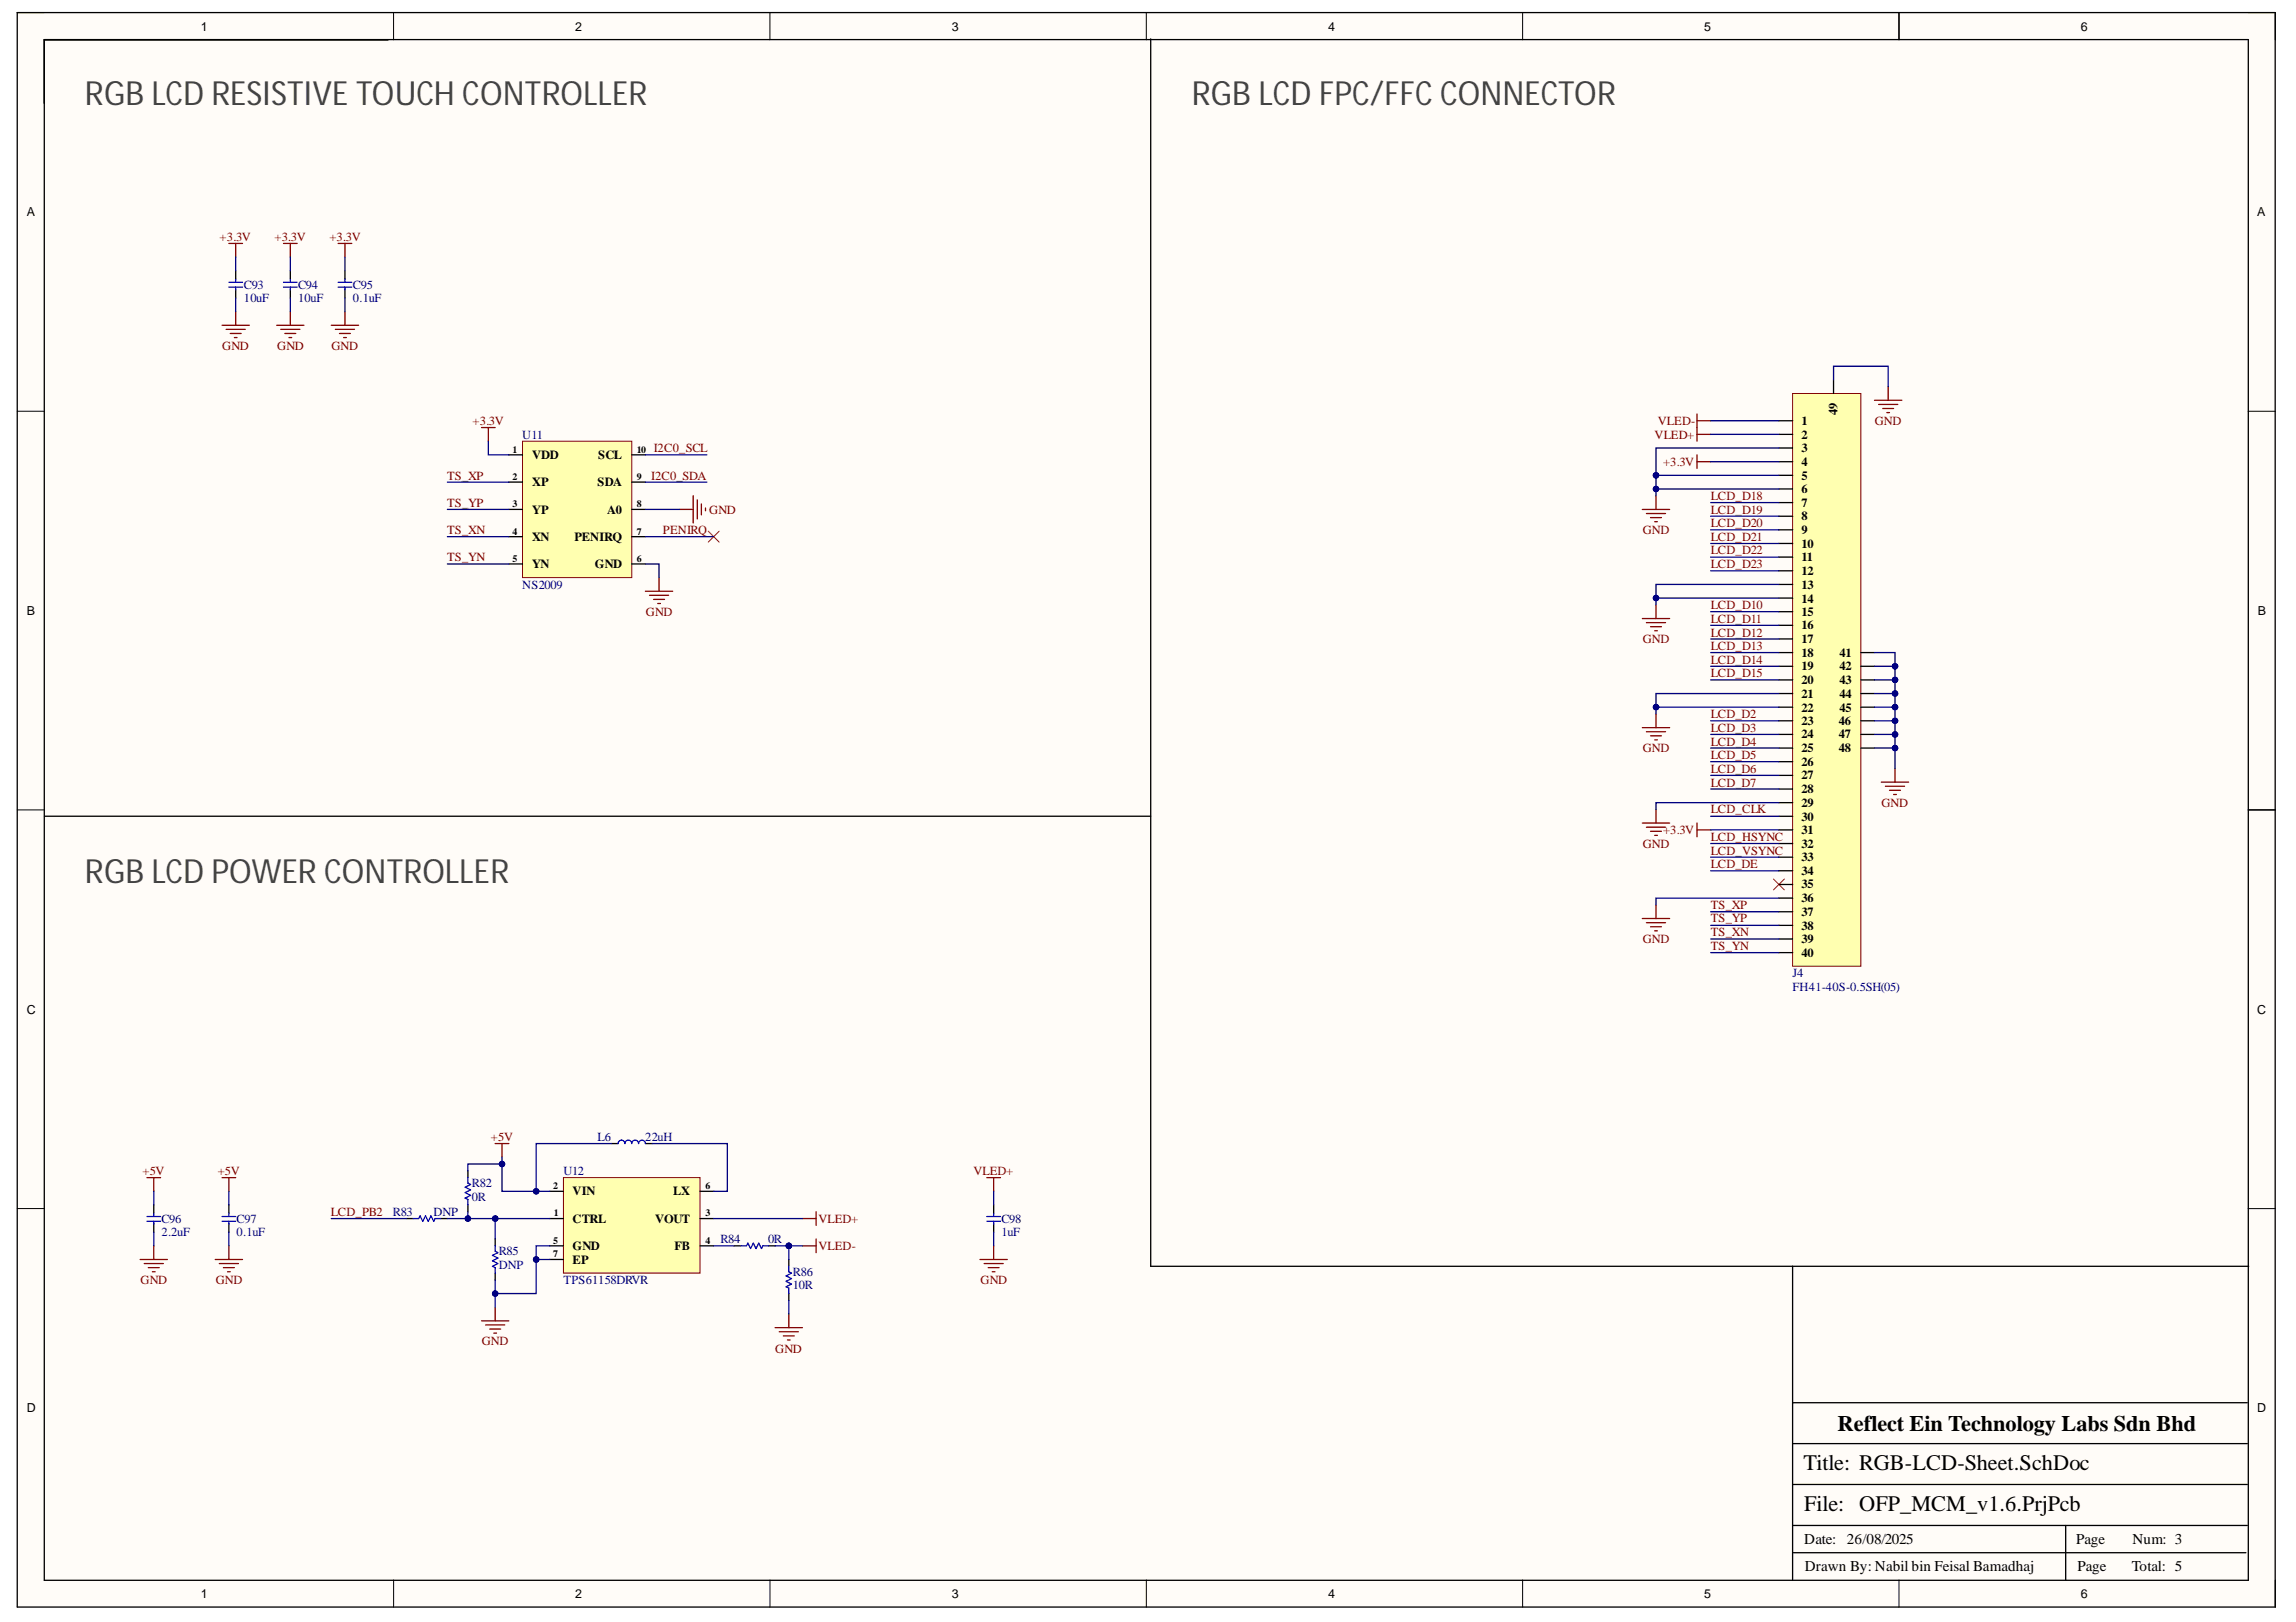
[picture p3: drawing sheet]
<svg xmlns="http://www.w3.org/2000/svg" width="297mm" height="210mm" viewBox="0 0 297 210" stroke-linecap="round" stroke-linejoin="round" font-family="sans-serif">
<defs><g id="words">
<g font-size="4.3" fill="#434343">
<text x="11" y="13.6">RGB LCD RESISTIVE TOUCH CONTROLLER</text>
<text x="154.2" y="13.6">RGB LCD FPC/FFC CONNECTOR</text>
<text x="11" y="114.2">RGB LCD POWER CONTROLLER</text>
</g>
<g font-size="2.9">
<text x="237.7" y="185.2">Reflect Ein Technology Labs Sdn Bhd</text>
<text x="233.3" y="190.3">Title: RGB-LCD-Sheet.SchDoc</text>
<text x="233.4" y="195.6">File: OFP_MCM_v1.6.PrjPcb</text>
</g>
<g font-size="1.9">
<text x="233.4" y="199.8">Date: 26/08/2025</text>
<text x="233.5" y="203.3">Drawn By: Nabil bin Feisal Bamadhaj</text>
<text x="268.6" y="199.8">Page</text>
<text x="268.8" y="203.3">Page</text>
<text x="275.8" y="203.3">Total: 5</text>
<text x="275.9" y="199.8">Num: 3</text>
</g>
<g font-size="1.6">
<text x="26" y="4">1</text>
<text x="74.4" y="4">2</text>
<text x="123.1" y="4">3</text>
<text x="171.8" y="4">4</text>
<text x="220.5" y="4">5</text>
<text x="269.2" y="4">6</text>
<text x="3.5" y="28">A</text>
<text x="292" y="28">A</text>
<text x="237.7" y="53.6" transform="rotate(-90 237.7 53.6)">49</text>
<text x="68.8" y="59.4">VDD</text>
<text x="77.4" y="59.4">SCL</text>
<text x="233.1" y="55">1</text>
<text x="233.1" y="56.8">2</text>
<text x="233.1" y="58.5">3</text>
<text x="68.8" y="62.9">XP</text>
<text x="77.3" y="62.9">SDA</text>
<text x="233.1" y="60.3">4</text>
<text x="233.1" y="62.1">5</text>
<text x="233.1" y="63.8">6</text>
<text x="233.1" y="65.6">7</text>
<text x="68.8" y="66.5">YP</text>
<text x="68.8" y="70">XN</text>
<text x="74.3" y="70">PENIRQ</text>
<text x="78.6" y="66.5">A0</text>
<text x="233.1" y="67.3">8</text>
<text x="233.1" y="69.1">9</text>
<text x="233.1" y="70.9">10</text>
<text x="68.8" y="73.5">YN</text>
<text x="77" y="73.5">GND</text>
<text x="233.1" y="72.7">11</text>
<text x="233.1" y="74.4">12</text>
<text x="233.1" y="76.2">13</text>
<text x="233.1" y="78">14</text>
<text x="3.5" y="79.6">B</text>
<text x="233.1" y="79.7">15</text>
<text x="233.1" y="81.4">16</text>
<text x="233.1" y="83.2">17</text>
<text x="292.1" y="79.6">B</text>
<text x="233.1" y="85">18</text>
<text x="233.1" y="86.8">19</text>
<text x="233.1" y="88.5">20</text>
<text x="238" y="85">41</text>
<text x="238" y="86.8">42</text>
<text x="238" y="88.5">43</text>
<text x="233.1" y="90.3">21</text>
<text x="233.1" y="92.1">22</text>
<text x="233.1" y="93.9">23</text>
<text x="233.1" y="95.5">24</text>
<text x="237.9" y="93.9">46</text>
<text x="237.9" y="95.5">47</text>
<text x="238" y="90.3">44</text>
<text x="238" y="92.1">45</text>
<text x="233.1" y="97.3">25</text>
<text x="233.1" y="99.1">26</text>
<text x="233.1" y="100.9">27</text>
<text x="237.9" y="97.3">48</text>
<text x="233.1" y="102.6">28</text>
<text x="233.1" y="104.4">29</text>
<text x="233.1" y="106.2">30</text>
<text x="233.1" y="108">31</text>
<text x="233.1" y="109.7">32</text>
<text x="233.1" y="111.4">33</text>
<text x="233.1" y="113.2">34</text>
<text x="233.1" y="115">35</text>
<text x="233.1" y="116.8">36</text>
<text x="233.1" y="118.5">37</text>
<text x="233.1" y="120.3">38</text>
<text x="233.1" y="122.1">39</text>
<text x="233.1" y="123.8">40</text>
<text x="3.5" y="131.2">C</text>
<text x="292" y="131.2">C</text>
<text x="74.1" y="154.7">VIN</text>
<text x="87.1" y="154.7">LX</text>
<text x="74.1" y="158.2">CTRL</text>
<text x="74.1" y="161.8">GND</text>
<text x="84.7" y="158.2">VOUT</text>
<text x="87.3" y="161.8">FB</text>
<text x="74.1" y="163.6">EP</text>
<text x="3.5" y="182.7">D</text>
<text x="292" y="182.7">D</text>
<text x="26" y="206.8">1</text>
<text x="74.4" y="206.8">2</text>
<text x="123.1" y="206.8">3</text>
<text x="171.8" y="206.8">4</text>
<text x="220.5" y="206.8">5</text>
<text x="269.2" y="206.8">6</text>
</g>
<g font-size="1.6" fill="#800000">
<text x="28.4" y="31.2">+3.3V</text>
<text x="35.5" y="31.2">+3.3V</text>
<text x="42.6" y="31.2">+3.3V</text>
<text x="28.8" y="45.3">GND</text>
<text x="35.9" y="45.3">GND</text>
<text x="42.9" y="45.3">GND</text>
<text x="61.1" y="55">+3.3V</text>
<text x="84.6" y="58.5">I2C0_SCL</text>
<text x="214" y="56.8">VLED+</text>
<text x="214.5" y="55">VLED-</text>
<text x="242.5" y="55">GND</text>
<text x="57.8" y="62.1">TS_XP</text>
<text x="57.8" y="65.6">TS_YP</text>
<text x="84.2" y="62.1">I2C0_SDA</text>
<text x="215.1" y="60.3">+3.3V</text>
<text x="221.3" y="64.7">LCD_D18</text>
<text x="57.8" y="69.1">TS_XN</text>
<text x="85.8" y="69.1">PENIRQ</text>
<text x="91.8" y="66.5">GND</text>
<text x="212.5" y="69.1">GND</text>
<text x="221.3" y="66.5">LCD_D19</text>
<text x="221.3" y="68.3">LCD_D20</text>
<text x="221.3" y="70">LCD_D21</text>
<text x="221.3" y="71.7">LCD_D22</text>
<text x="57.8" y="72.7">TS_YN</text>
<text x="221.3" y="73.5">LCD_D23</text>
<text x="83.6" y="79.7">GND</text>
<text x="212.5" y="83.2">GND</text>
<text x="221.3" y="78.8">LCD_D10</text>
<text x="221.3" y="80.6">LCD_D11</text>
<text x="221.3" y="82.4">LCD_D12</text>
<text x="221.3" y="84.1">LCD_D13</text>
<text x="221.3" y="85.9">LCD_D14</text>
<text x="221.3" y="87.6">LCD_D15</text>
<text x="221.3" y="92.9">LCD_D2</text>
<text x="221.3" y="94.7">LCD_D3</text>
<text x="212.5" y="97.3">GND</text>
<text x="221.3" y="96.5">LCD_D4</text>
<text x="221.3" y="98.3">LCD_D5</text>
<text x="221.3" y="100">LCD_D6</text>
<text x="221.3" y="101.8">LCD_D7</text>
<text x="215.1" y="108">+3.3V</text>
<text x="221.3" y="105.3">LCD_CLK</text>
<text x="243.4" y="104.4">GND</text>
<text x="212.5" y="109.7">GND</text>
<text x="221.3" y="108.8">LCD_HSYNC</text>
<text x="221.3" y="110.6">LCD_VSYNC</text>
<text x="221.3" y="112.4">LCD_DE</text>
<text x="221.3" y="117.7">TS_XP</text>
<text x="221.3" y="119.4">TS_YP</text>
<text x="212.5" y="122.1">GND</text>
<text x="221.3" y="121.1">TS_XN</text>
<text x="221.3" y="122.9">TS_YN</text>
<text x="63.5" y="147.7">+5V</text>
<text x="18.4" y="152.1">+5V</text>
<text x="28.2" y="152.1">+5V</text>
<text x="125.9" y="152.1">VLED+</text>
<text x="42.8" y="157.4">LCD_PB2</text>
<text x="105.9" y="161.8">VLED-</text>
<text x="105.9" y="158.2">VLED+</text>
<text x="18.2" y="166.2">GND</text>
<text x="27.9" y="166.2">GND</text>
<text x="126.9" y="166.2">GND</text>
<text x="62.3" y="174.1">GND</text>
<text x="100.3" y="175">GND</text>
</g>
<g font-size="1.6" fill="#000080">
<text x="31.5" y="37.3">C93</text>
<text x="31.5" y="39.1">10uF</text>
<text x="38.6" y="37.3">C94</text>
<text x="38.6" y="39.1">10uF</text>
<text x="45.7" y="37.3">C95</text>
<text x="45.7" y="39.1">0.1uF</text>
<text x="67.6" y="56.8">U11</text>
<text x="67.6" y="76.2">NS2009</text>
<text x="231.9" y="126.5">J4</text>
<text x="231.9" y="128.2">FH41-40S-0.5SH(05)</text>
<text x="77.3" y="147.7">L6</text>
<text x="83.5" y="147.7">22uH</text>
<text x="61.1" y="153.7">R82</text>
<text x="61.1" y="155.4">0R</text>
<text x="72.9" y="152.1">U12</text>
<text x="20.9" y="158.2">C96</text>
<text x="20.9" y="160">2.2uF</text>
<text x="30.6" y="158.2">C97</text>
<text x="30.6" y="160">0.1uF</text>
<text x="50.8" y="157.4">R83</text>
<text x="56.1" y="157.4">DNP</text>
<text x="93.2" y="160.9">R84</text>
<text x="99.4" y="160.9">0R</text>
<text x="129.6" y="158.2">C98</text>
<text x="129.6" y="160">1uF</text>
<text x="64.5" y="162.5">R85</text>
<text x="64.5" y="164.2">DNP</text>
<text x="72.9" y="166.2">TPS61158DRVR</text>
<text x="102.6" y="165.2">R86</text>
<text x="102.6" y="166.8">10R</text>
</g>
<g font-size="1.3">
<text x="66.3" y="58.6">1</text>
<text x="82.4" y="58.6">10</text>
<text x="66.3" y="62.1">2</text>
<text x="66.3" y="65.6">3</text>
<text x="82.4" y="65.6">8</text>
<text x="82.4" y="62.1">9</text>
<text x="66.3" y="69.2">4</text>
<text x="82.4" y="69.2">7</text>
<text x="66.3" y="72.7">5</text>
<text x="82.4" y="72.7">6</text>
<text x="71.5" y="153.9">2</text>
<text x="91.3" y="153.9">6</text>
<text x="71.5" y="160.9">5</text>
<text x="71.6" y="157.4">1</text>
<text x="91.3" y="160.9">4</text>
<text x="91.3" y="157.4">3</text>
<text x="71.5" y="162.7">7</text>
</g>
</g></defs>
<g fill="#fffcf8">
<path d="M2.2 1.6h292.2v206.4h-292.2z" fill-rule="evenodd"/>
<path d="M5.8 5.2h285v199.3h-285z" fill-rule="evenodd"/>
</g>
<g fill="none" stroke="#000" stroke-width=".13">
<path d="M2.2 1.6h3.6M50.9 1.6v3.6M99.6 1.6v3.6M148.3 1.6v3.6M197 1.6v3.6M245.7 1.6v3.6M290.8 1.6h3.6v3.6M2.2 53.2h3.6M290.8 53.2h3.6M2.2 104.8h3.6M290.8 104.8h3.6M2.2 156.4h3.6"/>
<path d="M290.8 156.4h3.6M50.9 204.5v3.5M99.6 204.5v3.5M148.3 204.5v3.5M197 204.5v3.5M245.7 204.5v3.5M294.4 204.5v3.5"/>
</g>
<g fill="none" stroke="#000" stroke-width=".17">
<path d="M2.2 1.6h292.1v206.4h-292.1zM5.7 5.1h285.2v199.4h-285.2zM5.7 5.2h44.5M245.7 1.6v3.5M30.5 35v1.1M30.5 37.4v1.2M37.6 35v1.1M37.6 37.4v1.2M44.6 35v1.1M44.6 37.4v1.2M290.9 104.8h3.5M290.9 163.9h-59v40.6"/>
<path d="M231.9 197.4h58.8M231.9 192.1h58.8M231.9 186.8h58.8M231.9 181.5h58.8M267.2 197.4v7.1M231.9 200.9h58.7"/>
</g>
<path d="M29.6 37.2h1.8M29.6 36.5h1.8M30.5 36.1v.3M30.5 37.2v.3M36.7 37.2h1.7M36.7 36.5h1.7M37.6 36.1v.3M37.6 37.2v.3M43.7 37.2h1.8M43.7 36.5h1.8M44.6 36.1v.3M44.6 37.2v.3" fill="none" stroke="#00f" stroke-width=".17"/>
<g fill="none" stroke="#800000" stroke-width=".17">
<path d="M29.6 31.5h1.8M30.5 31.5v1.8M36.7 31.5h1.7M37.6 31.5v1.8M43.7 31.5h1.8M44.6 31.5v1.8M28.7 42.1h3.6M29.3 42.6h2.4M29.8 43.2h1.4M30.3 43.7h.4M30.5 40.3v1.8M35.8 42.1h3.5"/>
<path d="M36.3 42.6h2.5M36.9 43.2h1.4M37.4 43.7h.3M37.6 40.3v1.8M42.9 42.1h3.5M43.4 42.6h2.5M43.9 43.2h1.4M44.5 43.7h.3M44.6 40.3v1.8"/>
</g>
<path d="M67.6 57.1h14.1v17.6h-14.1z" fill-rule="evenodd" fill="#ffffb0"/>
<path d="M67.6 57.1h14.1v17.6h-14.1z" fill="none" stroke="#800000" stroke-width=".13"/>
<path d="M148.9 5v158.9h83M65.8 58.9h1.8M81.7 58.9h1.8M65.8 62.4h1.8M65.8 65.9h1.8M65.8 69.4h1.8M65.8 73h1.8M81.7 62.4h1.8M81.7 65.9h1.8M81.7 69.4h1.8M81.7 73h1.8M5.8 105.6h143.1" fill="none" stroke="#000" stroke-width=".17"/>
<g fill="none" stroke="#800000" stroke-width=".17">
<path d="M62.3 55.3h1.8M63.2 55.3v1.8M219.5 53.6v3.5M219.5 58.9v1.7M219.5 54.4h1.8M219.5 56.2h1.8M219.5 59.8h1.8M83.5 76.5h3.5M84 77h2.5M84.6 77.6h1.4M85.1 78.1h.3M85.3 74.7v1.8"/>
<path d="M87.9 65.9h1.8M89.7 64.2v3.5M90.2 64.7v2.5M90.7 65.2v1.4M91.3 65.7v.4M212.5 65.9h3.5M213 66.5h2.5M213.5 67h1.4M214.1 67.5h.3M214.2 64.2v1.7M214.2 78.3v1.7M212.5 80h3.5"/>
<path d="M212.5 94.2h3.5M213 80.6h2.5M213 94.7h2.5M213.5 81.1h1.4M213.5 95.2h1.4M214.1 81.6h.3M214.1 95.7h.3M214.2 92.4v1.8M212.5 106.5h3.5M212.5 118.9h3.5M213 107h2.5M213 119.4h2.5"/>
<path d="M213.5 107.6h1.4M213.5 119.9h1.4M214.1 108.1h.3M214.2 104.7v1.8M214.2 117.1v1.8M219.5 106.5v1.8M219.5 107.4h1.8M214.1 120.5h.3"/>
</g>
<path d="M91.6 68.7l1.4 1.5M93 68.7l-1.4 1.5M229.4 113.8l1.4 1.4M230.8 113.8l-1.4 1.4" fill="none" stroke="#f00" stroke-width=".13"/>
<path d="M72.9 152.4h17.7v12.4h-17.7z" fill-rule="evenodd" fill="#ffffb0"/>
<path d="M72.9 152.4h17.7v12.4h-17.7z" fill="none" stroke="#800000" stroke-width=".13"/>
<g fill="none" stroke="#000" stroke-width=".17">
<path d="M19.9 155.9v1.1M19.9 158.3v1.2M29.6 155.9v1.1M29.6 158.3v1.2M52.6 157.7h.9M57 157.7h.9M60.5 151.5v.9M60.5 155.9v.9M71.1 157.7h1.8M71.1 154.2h1.8M79.1 148h.9M83.5 148h.9"/>
<path d="M90.6 157.7h1.7M90.6 154.2h1.7M128.6 155.9v1.1M128.6 158.3v1.2M64.1 160.3v.9M64.1 164.8v.8M71.1 161.2h1.8M71.1 163h1.8M90.6 161.2h1.7M95 161.2h.9M99.4 161.2h.9M102 163v.9"/>
<path d="M102 167.4v.9"/>
</g>
<g fill="none" stroke="#00f" stroke-width=".17">
<path d="M19 158h1.8M19 157.4h1.8M19.9 157v.3M19.9 158v.4M28.7 158h1.8M28.7 157.4h1.8M29.6 157v.3M29.6 158v.4M53.5 157.7h.7l.1-.4 .4 .7 .3-.7 .4 .7 .4-.7 .3 .7 .2-.3h.7M60.5 152.4v.7l.4 .2-.7 .3 .7 .4-.7 .3 .7 .4-.7 .3 .3 .2v.7M80 148a.44 .44 0 0 1 .4-.5 .44 .44 0 0 1 .4 .5 .44 .44 0 0 1 .5-.5 .44 .44 0 0 1 .4 .5 .44 .44 0 0 1 .5-.5 .44 .44 0 0 1 .4 .5 .44 .44 0 0 1 .5-.5 .44 .44 0 0 1 .4 .5M127.7 158h1.7"/>
<path d="M127.7 157.4h1.7M128.6 157v.3M128.6 158v.4M64.1 161.2v.7l.3 .2-.7 .4 .7 .3-.7 .4 .7 .3-.7 .4 .4 .1v.8M95.9 161.2h.7l.1-.3 .4 .7 .4-.7 .3 .7 .4-.7 .3 .7 .2-.4h.7M102 163.9v.7l.4 .2-.7 .3 .7 .4-.7 .3 .7 .4-.7 .3 .3 .2v.7"/>
</g>
<g fill="none" stroke="#800000" stroke-width=".17">
<path d="M242.5 51.8h3.5M243 52.3h2.5M243.6 52.9h1.4M244.1 53.4h.4M244.3 50v1.8M19 152.4h1.8M19.9 152.4v1.8M28.7 152.4h1.8M29.6 152.4v1.8M64.1 148h1.7M64.9 148v1.8M103.8 157.7h1.8"/>
<path d="M105.6 156.8v1.8M127.7 152.4h1.7M128.6 152.4v1.8M18.1 163h3.6M18.7 163.5h2.4M19.2 164h1.4M19.7 164.6h.4M19.9 161.2v1.8M27.8 163h3.6M28.4 163.5h2.4M28.9 164h1.4M29.4 164.6h.4"/>
<path d="M29.6 161.2v1.8M62.3 170.9h3.5M62.8 171.5h2.5M63.4 172h1.4M63.9 172.5h.3M64.1 169.2v1.7M100.3 171.8h3.5M100.8 172.3h2.5M101.3 172.9h1.5M101.9 173.4h.3M102 170v1.8M103.8 161.2h1.8"/>
<path d="M105.6 160.3v1.8M126.8 163h3.5M127.3 163.5h2.5M127.8 164h1.5M128.4 164.6h.3M128.6 161.2v1.8"/>
</g>
<path d="M231.9 50.9h8.8v74.1h-8.8z" fill-rule="evenodd" fill="#ffffb0"/>
<path d="M231.9 50.9h8.8v74.1h-8.8z" fill="none" stroke="#800000" stroke-width=".13"/>
<g fill="none" stroke="#000" stroke-width=".17">
<path d="M230.1 54.4h1.8M230.1 56.2h1.8M230.1 58h1.8M230.1 59.8h1.8M237.2 49.2v1.7M230.1 61.5h1.8M230.1 63.3h1.8M230.1 65h1.8M230.1 66.8h1.8M230.1 68.6h1.8M230.1 70.3h1.8M230.1 72.1h1.8"/>
<path d="M230.1 73.9h1.8M230.1 75.6h1.8M230.1 77.4h1.8M230.1 79.2h1.8M230.1 84.5h1.8M230.1 86.2h1.8M230.1 88h1.8M230.1 89.8h1.8M230.1 91.5h1.8M230.1 93.3h1.8M230.1 95h1.8M230.1 96.8h1.8"/>
<path d="M230.1 80.9h1.8M230.1 82.7h1.8M230.1 98.6h1.8M240.7 84.5h1.8M240.7 86.2h1.8M240.7 88h1.8M240.7 89.8h1.8M240.7 91.5h1.8M240.7 93.3h1.8M240.7 95h1.8M240.7 96.8h1.8M230.1 100.3h1.8"/>
<path d="M230.1 102.1h1.8M230.1 103.9h1.8M230.1 105.6h1.8M230.1 107.4h1.8M230.1 109.2h1.8M230.1 110.9h1.8M230.1 112.7h1.8M230.1 114.5h1.8M230.1 116.2h1.8M230.1 118h1.8M230.1 119.8h1.8M230.1 121.5h1.8"/>
<path d="M230.1 123.3h1.8"/>
</g>
<g fill="none" stroke="#000080" stroke-width=".17">
<path d="M30.5 33.3v1.7M30.5 38.6v1.7M37.6 33.3v1.7M37.6 38.6v1.7M44.6 33.3v1.7M44.6 38.6v1.7M63.2 57.1v1.8h2.6M83.5 58.9h7.9M221.3 54.4h8.8M221.3 56.2h8.8M221.3 59.8h8.8M57.9 62.4h7.9"/>
<path d="M57.9 65.9h7.9M57.9 69.4h7.9M57.9 73h7.9M83.5 73h1.8v1.7M83.5 62.4h7.9M83.5 65.9h4.4M83.5 69.4h8.8M214.2 61.5h15.9"/>
</g>
<circle cx="214.2" cy="61.5" r=".35" fill="#000080"/>
<circle cx="214.2" cy="61.5" r=".35" fill="none" stroke="#000080" stroke-width=".13"/>
<path d="M214.2 63.3h15.9" fill="none" stroke="#000080" stroke-width=".17"/>
<circle cx="214.2" cy="63.3" r=".35" fill="#000080"/>
<circle cx="214.2" cy="63.3" r=".35" fill="none" stroke="#000080" stroke-width=".13"/>
<path d="M214.2 77.4h15.9M221.3 65h8.8M221.3 66.8h8.8M221.3 68.6h8.8M221.3 70.3h8.8M221.3 72.1h8.8M221.3 73.9h8.8" fill="none" stroke="#000080" stroke-width=".17"/>
<circle cx="214.2" cy="77.4" r=".35" fill="#000080"/>
<circle cx="214.2" cy="77.4" r=".35" fill="none" stroke="#000080" stroke-width=".13"/>
<path d="M221.3 79.2h8.8M214.2 91.5h15.9M221.3 80.9h8.8M221.3 82.7h8.8M221.3 84.5h8.8M221.3 86.2h8.8M221.3 88h8.8" fill="none" stroke="#000080" stroke-width=".17"/>
<circle cx="214.2" cy="91.5" r=".35" fill="#000080"/>
<circle cx="214.2" cy="91.5" r=".35" fill="none" stroke="#000080" stroke-width=".13"/>
<g fill="none" stroke="#000080" stroke-width=".17">
<path d="M221.3 93.3h8.8M221.3 95h8.8M221.3 96.8h8.8M221.3 98.6h8.8M230.1 89.8h-15.9v2.6M221.3 100.3h8.8M221.3 102.1h8.8M221.3 105.6h8.8M221.3 107.4h8.8M221.3 109.2h8.8M221.3 110.9h8.8M221.3 112.7h8.8"/>
<path d="M221.3 118h8.8M221.3 119.8h8.8M230.1 103.9h-15.9v.8M230.1 116.2h-15.9v.9M221.3 121.5h8.8M221.3 123.3h8.8"/>
</g>
<circle cx="214.2" cy="91.5" r=".35" fill="#000080"/>
<circle cx="214.2" cy="91.5" r=".35" fill="none" stroke="#000080" stroke-width=".13"/>
<path d="M230.1 75.6h-15.9v2.7" fill="none" stroke="#000080" stroke-width=".17"/>
<circle cx="214.2" cy="77.4" r=".35" fill="#000080"/>
<circle cx="214.2" cy="77.4" r=".35" fill="none" stroke="#000080" stroke-width=".13"/>
<path d="M230.1 58h-15.9v6.2" fill="none" stroke="#000080" stroke-width=".17"/>
<circle cx="214.2" cy="61.5" r=".35" fill="#000080"/>
<circle cx="214.2" cy="61.5" r=".35" fill="none" stroke="#000080" stroke-width=".13"/>
<circle cx="214.2" cy="63.3" r=".35" fill="#000080"/>
<circle cx="214.2" cy="63.3" r=".35" fill="none" stroke="#000080" stroke-width=".13"/>
<path d="M79.1 148h-9.7v6.2" fill="none" stroke="#000080" stroke-width=".17"/>
<circle cx="69.4" cy="154.2" r=".35" fill="#000080"/>
<circle cx="69.4" cy="154.2" r=".35" fill="none" stroke="#000080" stroke-width=".13"/>
<path d="M84.4 148h9.7v6.2h-1.8M92.3 157.7h11.5M64.1 165.6v3.6M102 168.3v1.7" fill="none" stroke="#000080" stroke-width=".17"/>
<circle cx="64.1" cy="167.4" r=".35" fill="#000080"/>
<circle cx="64.1" cy="167.4" r=".35" fill="none" stroke="#000080" stroke-width=".13"/>
<path d="M71.1 163h-1.7v4.4h-5.3" fill="none" stroke="#000080" stroke-width=".17"/>
<circle cx="69.4" cy="163" r=".35" fill="#000080"/>
<circle cx="69.4" cy="163" r=".35" fill="none" stroke="#000080" stroke-width=".13"/>
<circle cx="64.1" cy="167.4" r=".35" fill="#000080"/>
<circle cx="64.1" cy="167.4" r=".35" fill="none" stroke="#000080" stroke-width=".13"/>
<path d="M71.1 161.2h-1.7v1.8" fill="none" stroke="#000080" stroke-width=".17"/>
<circle cx="69.4" cy="163" r=".35" fill="#000080"/>
<circle cx="69.4" cy="163" r=".35" fill="none" stroke="#000080" stroke-width=".13"/>
<path d="M71.1 157.7h-7v2.6" fill="none" stroke="#000080" stroke-width=".17"/>
<circle cx="64.1" cy="157.7" r=".35" fill="#000080"/>
<circle cx="64.1" cy="157.7" r=".35" fill="none" stroke="#000080" stroke-width=".13"/>
<path d="M102 161.2v1.8" fill="none" stroke="#000080" stroke-width=".17"/>
<circle cx="102" cy="161.2" r=".35" fill="#000080"/>
<circle cx="102" cy="161.2" r=".35" fill="none" stroke="#000080" stroke-width=".13"/>
<path d="M92.3 161.2h2.7M100.3 161.2h1.7" fill="none" stroke="#000080" stroke-width=".17"/>
<circle cx="102" cy="161.2" r=".35" fill="#000080"/>
<circle cx="102" cy="161.2" r=".35" fill="none" stroke="#000080" stroke-width=".13"/>
<path d="M102 161.2h1.8" fill="none" stroke="#000080" stroke-width=".17"/>
<circle cx="102" cy="161.2" r=".35" fill="#000080"/>
<circle cx="102" cy="161.2" r=".35" fill="none" stroke="#000080" stroke-width=".13"/>
<path d="M42.9 157.7h9.7M57.9 157.7h6.2" fill="none" stroke="#000080" stroke-width=".17"/>
<circle cx="60.5" cy="157.7" r=".35" fill="#000080"/>
<circle cx="60.5" cy="157.7" r=".35" fill="none" stroke="#000080" stroke-width=".13"/>
<circle cx="64.1" cy="157.7" r=".35" fill="#000080"/>
<circle cx="64.1" cy="157.7" r=".35" fill="none" stroke="#000080" stroke-width=".13"/>
<path d="M60.5 156.8v.9" fill="none" stroke="#000080" stroke-width=".17"/>
<circle cx="60.5" cy="157.7" r=".35" fill="#000080"/>
<circle cx="60.5" cy="157.7" r=".35" fill="none" stroke="#000080" stroke-width=".13"/>
<path d="M64.9 149.8v4.4h6.2" fill="none" stroke="#000080" stroke-width=".17"/>
<circle cx="69.4" cy="154.2" r=".35" fill="#000080"/>
<circle cx="69.4" cy="154.2" r=".35" fill="none" stroke="#000080" stroke-width=".13"/>
<circle cx="64.9" cy="150.6" r=".35" fill="#000080"/>
<circle cx="64.9" cy="150.6" r=".35" fill="none" stroke="#000080" stroke-width=".13"/>
<path d="M64.9 150.6h-4.4v.9" fill="none" stroke="#000080" stroke-width=".17"/>
<circle cx="64.9" cy="150.6" r=".35" fill="#000080"/>
<circle cx="64.9" cy="150.6" r=".35" fill="none" stroke="#000080" stroke-width=".13"/>
<path d="M237.2 49.2v-1.8h7.1v2.6M242.5 84.5h2.7v15M19.9 154.2v1.7M19.9 159.5v1.7M29.6 154.2v1.7M29.6 159.5v1.7M128.6 154.2v1.7M128.6 159.5v1.7" fill="none" stroke="#000080" stroke-width=".17"/>
<path d="M245.2 99.5v1.7M243.4 101.2h3.5M243.9 101.7h2.5M244.5 102.3h1.4M245 102.8h.3" fill="none" stroke="#800000" stroke-width=".17"/>
<circle cx="245.2" cy="86.2" r=".35" fill="#000080"/>
<circle cx="245.2" cy="86.2" r=".35" fill="none" stroke="#000080" stroke-width=".13"/>
<circle cx="245.2" cy="88" r=".35" fill="#000080"/>
<circle cx="245.2" cy="88" r=".35" fill="none" stroke="#000080" stroke-width=".13"/>
<circle cx="245.2" cy="89.7" r=".35" fill="#000080"/>
<circle cx="245.2" cy="89.7" r=".35" fill="none" stroke="#000080" stroke-width=".13"/>
<circle cx="245.2" cy="91.5" r=".35" fill="#000080"/>
<circle cx="245.2" cy="91.5" r=".35" fill="none" stroke="#000080" stroke-width=".13"/>
<circle cx="245.2" cy="93.3" r=".35" fill="#000080"/>
<circle cx="245.2" cy="93.3" r=".35" fill="none" stroke="#000080" stroke-width=".13"/>
<circle cx="245.2" cy="95" r=".35" fill="#000080"/>
<circle cx="245.2" cy="95" r=".35" fill="none" stroke="#000080" stroke-width=".13"/>
<circle cx="245.2" cy="96.8" r=".35" fill="#000080"/>
<circle cx="245.2" cy="96.8" r=".35" fill="none" stroke="#000080" stroke-width=".13"/>
<path d="M242.5 86.2h2.7" fill="none" stroke="#000080" stroke-width=".17"/>
<circle cx="245.2" cy="86.2" r=".35" fill="#000080"/>
<circle cx="245.2" cy="86.2" r=".35" fill="none" stroke="#000080" stroke-width=".13"/>
<path d="M242.5 88h2.7" fill="none" stroke="#000080" stroke-width=".17"/>
<circle cx="245.2" cy="88" r=".35" fill="#000080"/>
<circle cx="245.2" cy="88" r=".35" fill="none" stroke="#000080" stroke-width=".13"/>
<path d="M242.5 89.8h2.7" fill="none" stroke="#000080" stroke-width=".17"/>
<circle cx="245.2" cy="89.7" r=".35" fill="#000080"/>
<circle cx="245.2" cy="89.7" r=".35" fill="none" stroke="#000080" stroke-width=".13"/>
<path d="M242.5 91.5h2.7" fill="none" stroke="#000080" stroke-width=".17"/>
<circle cx="245.2" cy="91.5" r=".35" fill="#000080"/>
<circle cx="245.2" cy="91.5" r=".35" fill="none" stroke="#000080" stroke-width=".13"/>
<path d="M242.5 93.3h2.7" fill="none" stroke="#000080" stroke-width=".17"/>
<circle cx="245.2" cy="93.3" r=".35" fill="#000080"/>
<circle cx="245.2" cy="93.3" r=".35" fill="none" stroke="#000080" stroke-width=".13"/>
<path d="M242.5 95h2.7" fill="none" stroke="#000080" stroke-width=".17"/>
<circle cx="245.2" cy="95" r=".35" fill="#000080"/>
<circle cx="245.2" cy="95" r=".35" fill="none" stroke="#000080" stroke-width=".13"/>
<path d="M242.5 96.8h2.7" fill="none" stroke="#000080" stroke-width=".17"/>
<circle cx="245.2" cy="96.8" r=".35" fill="#000080"/>
<circle cx="245.2" cy="96.8" r=".35" fill="none" stroke="#000080" stroke-width=".13"/>
<use href="#words"/>
</svg>
